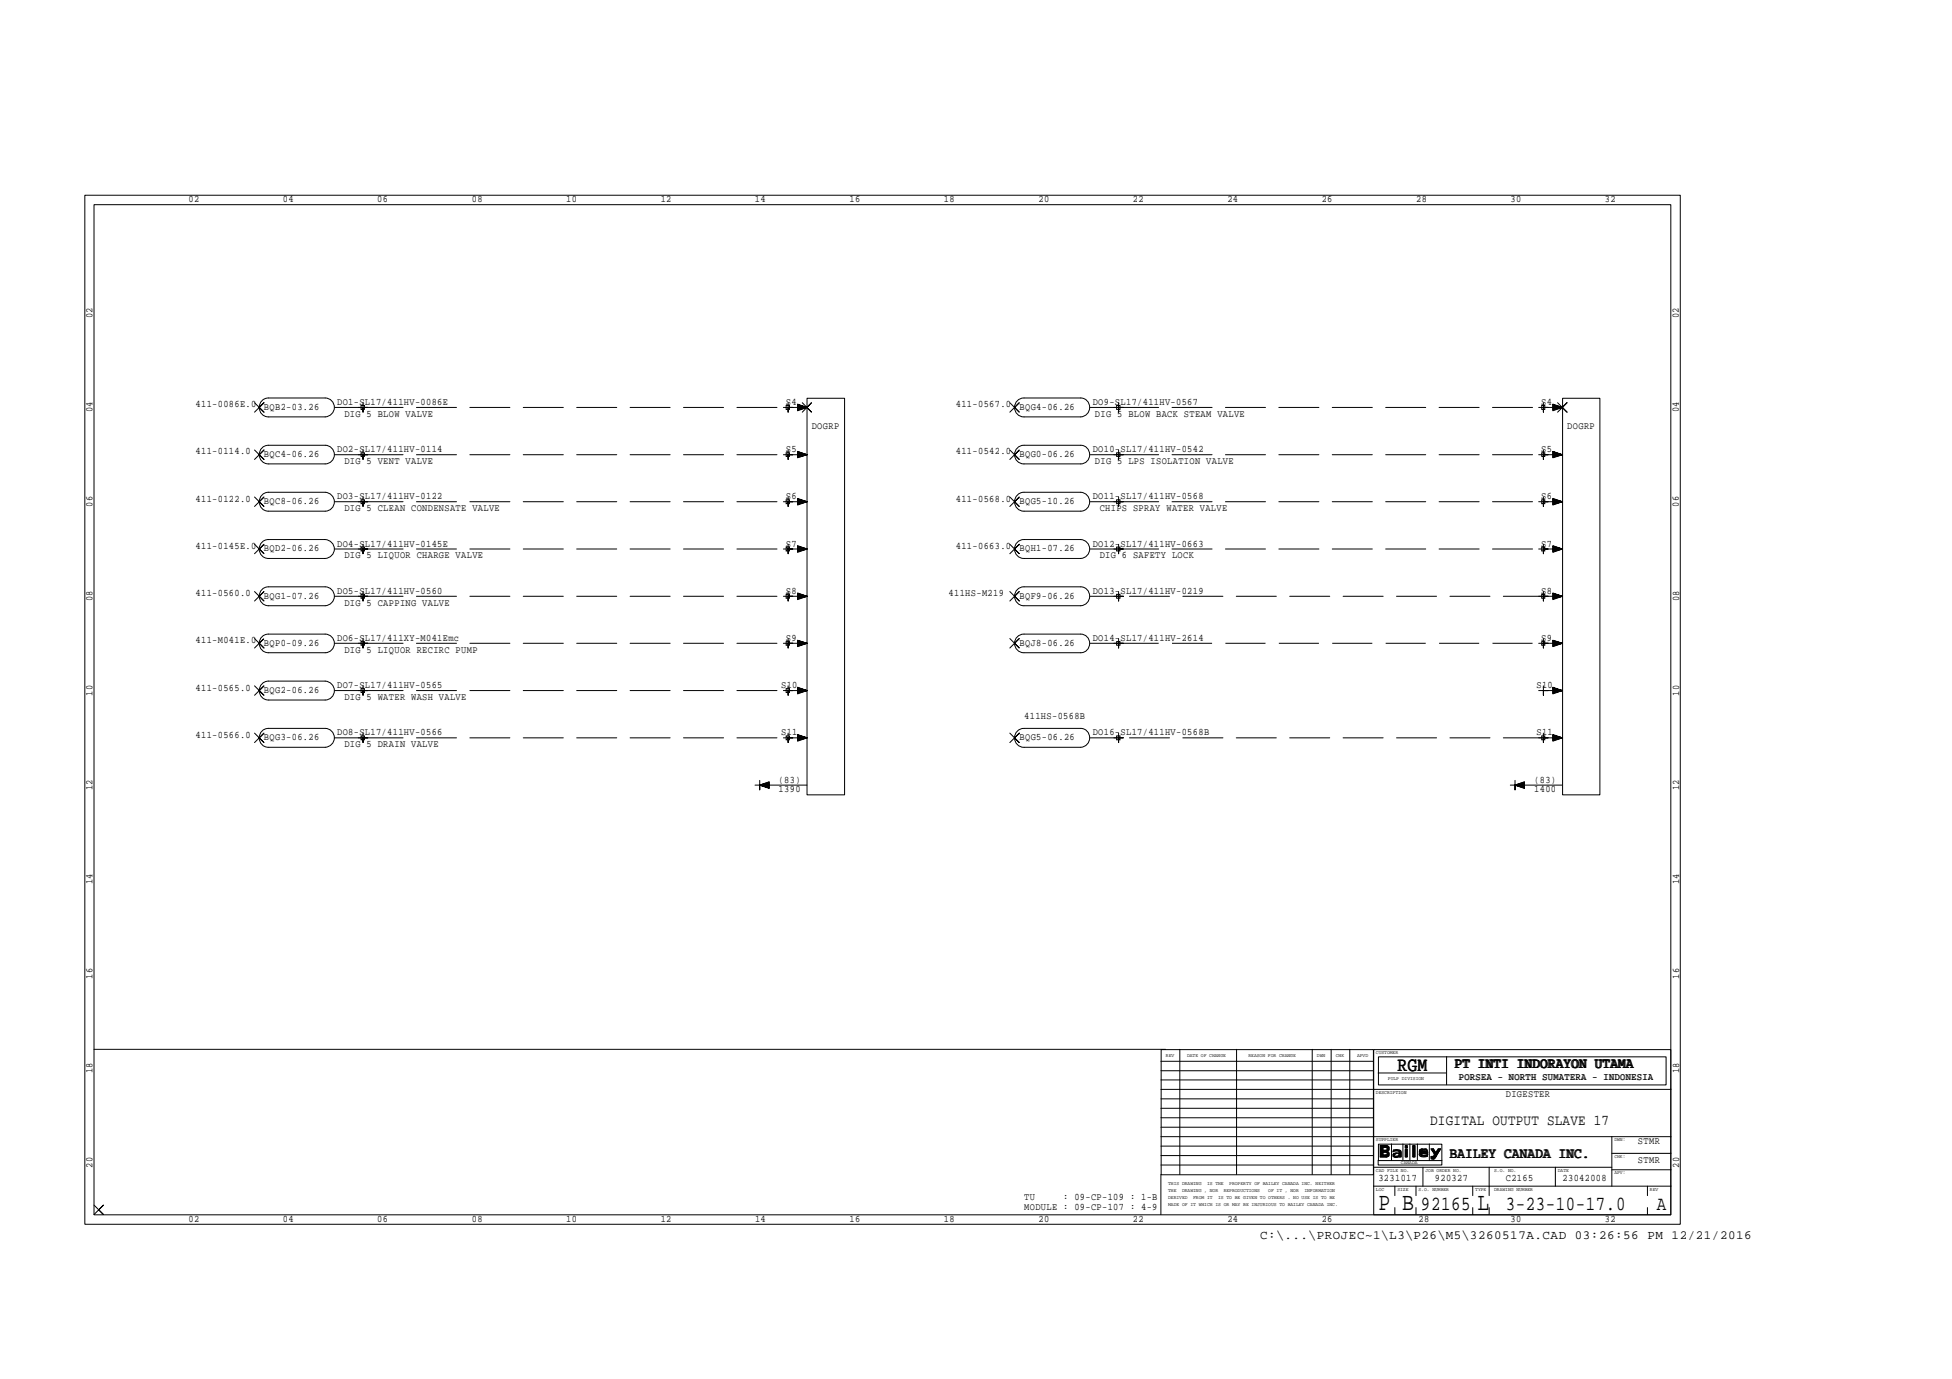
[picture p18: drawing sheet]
<svg xmlns="http://www.w3.org/2000/svg" width="297mm" height="210mm" viewBox="0 0 297 210" stroke-linecap="round" stroke-linejoin="round" font-family="sans-serif">
<defs><g id="words">
<g font-size="3.8">
<text x="209.8" y="184.1">P B</text>
<text x="224.8" y="184.1">L</text>
</g>
<g font-size="3">
<text x="212.6" y="163">RGM</text>
<text x="216.2" y="184.2">92165</text>
<text x="229.1" y="184.2">3-23-10-17.0</text>
<text x="252.1" y="184.2">A</text>
</g>
<g font-size="2.3">
<text x="221.4" y="162.6">PT INTI INDORAYON UTAMA</text>
<text x="217.6" y="171.2">DIGITAL OUTPUT SLAVE 17</text>
<text x="220.7" y="176.2">BAILEY CANADA INC.</text>
</g>
<text font-size="1.9" x="191.8" y="188.6">C:\...\PROJEC~1\L3\P26\M5\3260517A.CAD 03:26:56 PM 12/21/2016</text>
<g font-size="1.5">
<text x="28.7" y="30.7">02</text>
<text x="43" y="30.7">04</text>
<text x="57.4" y="30.7">06</text>
<text x="71.8" y="30.7">08</text>
<text x="86.1" y="30.7">10</text>
<text x="100.5" y="30.7">12</text>
<text x="114.9" y="30.7">14</text>
<text x="129.3" y="30.7">16</text>
<text x="143.6" y="30.7">18</text>
<text x="158" y="30.7">20</text>
<text x="172.4" y="30.7">22</text>
<text x="186.8" y="30.7">24</text>
<text x="201.1" y="30.7">26</text>
<text x="215.5" y="30.7">28</text>
<text x="229.9" y="30.7">30</text>
<text x="244.2" y="30.7">32</text>
<text x="14.1" y="48.4" transform="rotate(-90 14.1 48.4)">02</text>
<text x="255.5" y="48.4" transform="rotate(-90 255.5 48.4)">02</text>
<text x="14.1" y="62.7" transform="rotate(-90 14.1 62.7)">04</text>
<text x="29.8" y="62">411-0086E.0</text>
<text x="40.2" y="62.4">BQB2-03.26</text>
<text x="51.3" y="61.6">DO1-SL17/411HV-0086E</text>
<text x="52.4" y="63.5">DIG 5 BLOW VALVE</text>
<text x="119.6" y="61.6">S4</text>
<text x="123.5" y="65.2">DOGRP</text>
<text x="145.5" y="62">411-0567.0</text>
<text x="155.1" y="62.4">BQG4-06.26</text>
<text x="166.3" y="61.6">DO9-SL17/411HV-0567</text>
<text x="166.6" y="63.5">DIG 5 BLOW BACK STEAM VALVE</text>
<text x="234.5" y="61.6">S4</text>
<text x="238.5" y="65.2">DOGRP</text>
<text x="255.5" y="62.7" transform="rotate(-90 255.5 62.7)">04</text>
<text x="29.8" y="69.2">411-0114.0</text>
<text x="40.2" y="69.6">BQC4-06.26</text>
<text x="51.3" y="68.8">DO2-SL17/411HV-0114</text>
<text x="52.4" y="70.6">DIG 5 VENT VALVE</text>
<text x="119.6" y="68.8">S5</text>
<text x="145.5" y="69.2">411-0542.0</text>
<text x="155.1" y="69.6">BQG0-06.26</text>
<text x="166.3" y="68.8">DO10-SL17/411HV-0542</text>
<text x="166.6" y="70.6">DIG 5 LPS ISOLATION VALVE</text>
<text x="234.5" y="68.8">S5</text>
<text x="14.1" y="77.1" transform="rotate(-90 14.1 77.1)">06</text>
<text x="29.8" y="76.4">411-0122.0</text>
<text x="40.2" y="76.8">BQC8-06.26</text>
<text x="51.3" y="76">DO3-SL17/411HV-0122</text>
<text x="52.4" y="77.8">DIG 5 CLEAN CONDENSATE VALVE</text>
<text x="119.6" y="76">S6</text>
<text x="145.5" y="76.4">411-0568.0</text>
<text x="155.1" y="76.8">BQG5-10.26</text>
<text x="166.3" y="76">DO11-SL17/411HV-0568</text>
<text x="167.3" y="77.8">CHIPS SPRAY WATER VALVE</text>
<text x="234.5" y="76">S6</text>
<text x="255.5" y="77.1" transform="rotate(-90 255.5 77.1)">06</text>
<text x="29.8" y="83.6">411-0145E.0</text>
<text x="40.2" y="83.9">BQD2-06.26</text>
<text x="51.3" y="83.2">DO4-SL17/411HV-0145E</text>
<text x="119.6" y="83.2">S7</text>
<text x="145.5" y="83.6">411-0663.0</text>
<text x="155.1" y="83.9">BQH1-07.26</text>
<text x="166.3" y="83.2">DO12-SL17/411HV-0663</text>
<text x="234.5" y="83.2">S7</text>
<text x="52.4" y="85">DIG 5 LIQUOR CHARGE VALVE</text>
<text x="167.3" y="85">DIG 6 SAFETY LOCK</text>
<text x="14.1" y="91.5" transform="rotate(-90 14.1 91.5)">08</text>
<text x="29.8" y="90.8">411-0560.0</text>
<text x="40.2" y="91.1">BQG1-07.26</text>
<text x="51.3" y="90.4">DO5-SL17/411HV-0560</text>
<text x="52.4" y="92.2">DIG 5 CAPPING VALVE</text>
<text x="119.6" y="90.4">S8</text>
<text x="144.4" y="90.8">411HS-M219</text>
<text x="155.1" y="91.1">BQF9-06.26</text>
<text x="166.3" y="90.4">DO13-SL17/411HV-0219</text>
<text x="234.5" y="90.4">S8</text>
<text x="255.5" y="91.5" transform="rotate(-90 255.5 91.5)">08</text>
<text x="29.8" y="97.9">411-M041E.0</text>
<text x="40.2" y="98.3">BQP0-09.26</text>
<text x="51.3" y="97.6">DO6-SL17/411XY-M041Emc</text>
<text x="52.4" y="99.4">DIG 5 LIQUOR RECIRC PUMP</text>
<text x="119.6" y="97.6">S9</text>
<text x="155.1" y="98.3">BQJ8-06.26</text>
<text x="166.3" y="97.6">DO14-SL17/411HV-2614</text>
<text x="234.5" y="97.6">S9</text>
<text x="14.1" y="105.9" transform="rotate(-90 14.1 105.9)">10</text>
<text x="29.8" y="105.1">411-0565.0</text>
<text x="40.2" y="105.5">BQG2-06.26</text>
<text x="51.3" y="104.8">DO7-SL17/411HV-0565</text>
<text x="52.4" y="106.6">DIG 5 WATER WASH VALVE</text>
<text x="118.9" y="104.8">S10</text>
<text x="233.8" y="104.8">S10</text>
<text x="255.5" y="105.9" transform="rotate(-90 255.5 105.9)">10</text>
<text x="29.8" y="112.3">411-0566.0</text>
<text x="40.2" y="112.6">BQG3-06.26</text>
<text x="51.3" y="111.9">DO8-SL17/411HV-0566</text>
<text x="52.4" y="113.7">DIG 5 DRAIN VALVE</text>
<text x="118.9" y="111.9">S11</text>
<text x="155.1" y="112.6">BQG5-06.26</text>
<text x="155.9" y="109.4">411HS-0568B</text>
<text x="166.3" y="111.9">DO16-SL17/411HV-0568B</text>
<text x="233.8" y="111.9">S11</text>
<text x="118.5" y="119.1">(83)</text>
<text x="233.5" y="119.1">(83)</text>
<text x="14.1" y="120.2" transform="rotate(-90 14.1 120.2)">12</text>
<text x="118.5" y="120.6">1390</text>
<text x="233.5" y="120.6">1400</text>
<text x="255.5" y="120.2" transform="rotate(-90 255.5 120.2)">12</text>
<text x="14.1" y="134.6" transform="rotate(-90 14.1 134.6)">14</text>
<text x="255.5" y="134.6" transform="rotate(-90 255.5 134.6)">14</text>
<text x="14.1" y="149" transform="rotate(-90 14.1 149)">16</text>
<text x="255.5" y="149" transform="rotate(-90 255.5 149)">16</text>
<text x="14.1" y="163.4" transform="rotate(-90 14.1 163.4)">18</text>
<text x="222" y="164.4">PORSEA - NORTH SUMATERA - INDONESIA</text>
<text x="229.1" y="166.9">DIGESTER</text>
<text x="255.5" y="163.4" transform="rotate(-90 255.5 163.4)">18</text>
<text x="14.1" y="177.7" transform="rotate(-90 14.1 177.7)">20</text>
<text x="209.8" y="179.8">3231017</text>
<text x="218.4" y="179.8">920327</text>
<text x="229.1" y="179.8">C2165</text>
<text x="237.8" y="179.8">23042008</text>
<text x="249.3" y="177">STMR</text>
<text x="249.3" y="174.1">STMR</text>
<text x="255.5" y="177.7" transform="rotate(-90 255.5 177.7)">20</text>
<text x="28.7" y="186">02</text>
<text x="43.1" y="186">04</text>
<text x="57.4" y="186">06</text>
<text x="71.8" y="186">08</text>
<text x="86.1" y="186">10</text>
<text x="100.5" y="186">12</text>
<text x="114.9" y="186">14</text>
<text x="129.3" y="186">16</text>
<text x="143.6" y="186">18</text>
<text x="155.9" y="182.7">TU</text>
<text x="155.9" y="184.1">MODULE : 09-CP-107 : 4-9</text>
<text x="158" y="186">20</text>
<text x="161.8" y="182.7">: 09-CP-109 : 1-B</text>
<text x="172.4" y="186">22</text>
<text x="186.8" y="186">24</text>
<text x="201.1" y="186">26</text>
<text x="215.9" y="186">28</text>
<text x="229.9" y="186">30</text>
<text x="244.2" y="186">32</text>
</g>
<g font-size=".8">
<text x="177.4" y="160.8">REV</text>
<text x="180.6" y="160.8">DATE OF CHANGE</text>
<text x="190" y="160.8">REASON FOR CHANGE</text>
<text x="200.4" y="160.8">DWN</text>
<text x="203.3" y="160.8">CHK</text>
<text x="206.5" y="160.8">APVD</text>
<text x="209.4" y="160.4">CUSTOMER</text>
<text x="209.4" y="166.6">DESCRIPTION</text>
<text x="211.2" y="164.4">PULP DIVISION</text>
<text x="209.4" y="173.7">SUPPLIER</text>
<text x="245.7" y="173.7">DWN:</text>
<text x="209.4" y="178.4">CAD FILE NO.</text>
<text x="213.2" y="177.2">CANADA</text>
<text x="216.9" y="178.4">JOB ORDER NO.</text>
<text x="227.4" y="178.4">S.O. NO.</text>
<text x="237.1" y="178.4">DATE</text>
<text x="245.7" y="178.8">APV:</text>
<text x="245.7" y="176.3">CHK:</text>
<text x="177.8" y="183.6">MADE OF IT WHICH IS OR MAY BE INJURIOUS TO BAILEY CANADA INC.</text>
<text x="177.8" y="182.5">DERIVED</text>
<text x="177.8" y="181.4">THE</text>
<text x="177.8" y="180.3">THIS DRAWING</text>
<text x="179.9" y="181.4">DRAWING , NOR</text>
<text x="181.6" y="182.5">FROM IT</text>
<text x="183.7" y="180.3">IS THE</text>
<text x="185.4" y="182.5">IS TO BE GIVEN TO OTHERS . NO USE IS TO BE</text>
<text x="186.2" y="181.4">REPRODUCTIONS</text>
<text x="187.1" y="180.3">PROPERTY OF BAILEY CANADA INC. NEITHER</text>
<text x="193" y="181.4">OF IT , NOR</text>
<text x="198.5" y="181.4">INFORMATION</text>
<text x="209.4" y="181.3">LOC</text>
<text x="212.6" y="181.3">SIZE</text>
<text x="215.9" y="181.3">S.O. NUMBER</text>
<text x="224.5" y="181.3">TYPE</text>
<text x="227.4" y="181.3">DRAWING NUMBER</text>
<text x="251.1" y="181.3">REV</text>
</g>
</g></defs>
<path d="M170.2 97.9h64.7" fill="none" stroke="#000" stroke-width=".15" stroke-dasharray="6.1 2" stroke-linecap="butt"/>
<g fill="none" stroke="#000" stroke-width=".15">
<path d="M12.9 29.7h242.8v156.7h-242.8zM14.3 31.2h240v153.7h-240zM38.7 75.6l1.5 1.5-.7-.7 .7-.8-1.5 1.5M38.7 68.5l1.5 1.4-.7-.7 .7-.7-1.5 1.4M38.7 61.3l1.5 1.4-.7-.7 .7-.7-1.5 1.4M40 75.2l.8-.3h8.7a1.44 1.44 0 0 1 1.4 1.5 1.44 1.44 0 0 1-1.4 1.4h-8.6a1.44 1.44 0 0 1-1.4-1 1.44 1.44 0 0 1 .5-1.6zM40 68.1l.8-.3h8.7a1.42 1.42 0 0 1 1.4 1.4 1.42 1.42 0 0 1-1.4 1.4h-8.6a1.42 1.42 0 0 1-1.4-.9 1.42 1.42 0 0 1 .5-1.6zM40 60.9l.8-.3h8.7a1.44 1.44 0 0 1 1.4 1.4 1.44 1.44 0 0 1-1.4 1.5h-8.6a1.45 1.45 0 0 1-1.4-1 1.45 1.45 0 0 1 .5-1.6zM50.9 76.4h4.3M50.9 69.2h4.3M50.9 62h4.3M54.9 76.1h.6v.6h-.6z"/>
<path d="M54.9 68.9h.6v.6h-.6zM54.9 61.7h.6v.6h-.6zM55.2 75.6v1.5v-.7h.8h-1.5M55.2 68.5v1.4v-.7h.8h-1.5M55.2 61.3v1.4v-.7h.8h-1.5M119.6 61.7h.5v.6h-.5zM119.6 68.9h.5v.6h-.5zM119.6 76.1h.5v.6h-.5zM119.9 61.3v1.4v-.7h.7h-1.4M119.9 68.5v1.4v-.7h.7h-1.4M119.9 75.6v1.5v-.7h.7h-1.4M121.4 76.8l1.4-.4-1.4 .4"/>
<path d="M121.4 76.6l1.4-.2-1.4 .3M121.4 76.5l1.4-.1-1.4 .1M121.4 76.3l1.4 .1h-2.9M121.4 76.2l1.4 .2-1.4-.2M121.4 76l1.4 .4-1.4-.3M121.4 75.9l1.4 .5-1.4 .5v-1l1.4 .5M121.4 69.6l1.4-.4-1.4 .4M121.4 69.4l1.4-.2-1.4 .3M121.4 69.3l1.4-.1-1.4 .1M121.4 69.1l1.4 .1h-2.9M121.4 69l1.4 .2-1.4-.2M121.4 68.8l1.4 .4-1.4-.3"/>
<path d="M121.4 68.7l1.4 .5-1.4 .5v-1l1.4 .5M121.4 62.4l1.4-.4-1.4 .4M121.4 62.2l1.4-.2-1.4 .3M121.4 62.1l1.4-.1-1.4 .1M121.4 61.9l1.4 .1h-2.9M121.4 61.8l1.4 .2-1.4-.2M121.4 61.6l1.4 .4-1.4-.3M121.4 61.6l1.4 .4-1.4 .5v-1l1.4 .5M122.1 61.3l1.4 1.4-.7-.7 .7-.7-1.4 1.4M122.8 60.6h5.7v60.4h-5.7zM153.7 75.6l1.4 1.5-.7-.7 .7-.8-1.4 1.5M153.7 68.5l1.4 1.4-.7-.7 .7-.7-1.4 1.4"/>
<path d="M153.7 61.3l1.4 1.4-.7-.7 .7-.7-1.4 1.4M155 75.2l.8-.3h8.7a1.44 1.44 0 0 1 1.3 1.5 1.44 1.44 0 0 1-1.3 1.4h-8.7a1.44 1.44 0 0 1-1.3-1 1.44 1.44 0 0 1 .5-1.6zM155 68.1l.8-.3h8.7a1.42 1.42 0 0 1 1.3 1.4 1.42 1.42 0 0 1-1.3 1.4h-8.7a1.42 1.42 0 0 1-1.3-1 1.42 1.42 0 0 1 .5-1.5zM155 60.9l.8-.3h8.7a1.44 1.44 0 0 1 1.3 1.4 1.44 1.44 0 0 1-1.3 1.5h-8.7a1.44 1.44 0 0 1-1.4-1 1.44 1.44 0 0 1 .6-1.6zM165.9 76.4h4.3M165.9 69.2h4.3M165.9 62h4.3M169.9 76.1h.5v.6h-.5zM169.9 68.9h.5v.6h-.5zM169.9 61.7h.5v.6h-.5zM170.2 75.6v1.5v-.7h.7h-1.4M170.2 68.5v1.4v-.7h.7h-1.4"/>
<path d="M170.2 61.3v1.4v-.7h.7h-1.4M234.6 61.7h.5v.6h-.5zM234.6 68.9h.5v.6h-.5zM234.6 76.1h.5v.6h-.5zM234.9 61.3v1.4v-.7h.7h-1.5M234.9 68.5v1.4v-.7h.7h-1.5M234.9 75.6v1.5v-.7h.7h-1.5M236.3 76.8l1.4-.4-1.4 .4M236.3 76.6l1.4-.2-1.4 .3M236.3 76.5l1.4-.1-1.4 .1M236.3 76.3l1.4 .1h-2.8M236.3 76.2l1.4 .2-1.4-.2"/>
<path d="M236.3 76l1.4 .4-1.4-.3M236.3 75.9l1.4 .5-1.4 .5v-1l1.4 .5M236.3 69.6l1.4-.4-1.4 .4M236.3 69.4l1.4-.2-1.4 .3M236.3 69.3l1.4-.1-1.4 .1M236.3 69.1l1.4 .1h-2.8M236.3 69l1.4 .2-1.4-.2M236.3 68.8l1.4 .4-1.4-.3M236.3 68.7l1.4 .5-1.4 .5v-1l1.4 .5M236.3 62.4l1.4-.4-1.4 .4M236.3 62.2l1.4-.2-1.4 .3M236.3 62.1l1.4-.1-1.4 .1"/>
<path d="M236.3 61.9l1.4 .1h-2.8M236.3 61.8l1.4 .2-1.4-.2M236.3 61.6l1.4 .4-1.4-.3M236.3 61.6l1.4 .4-1.4 .5v-1l1.4 .5M237 61.3l1.5 1.4-.8-.7 .8-.7-1.5 1.4M237.8 60.6h5.7v60.4h-5.7zM38.7 97.2l1.5 1.4-.7-.7 .7-.7-1.5 1.4M38.7 90l1.5 1.5-.7-.7 .7-.8-1.5 1.5M38.7 82.8l1.5 1.5-.7-.7 .7-.8-1.5 1.5M40 96.8l.8-.3h8.7a1.42 1.42 0 0 1 1.4 1.4 1.42 1.42 0 0 1-1.4 1.5h-8.6a1.42 1.42 0 0 1-1.4-1 1.42 1.42 0 0 1 .5-1.6zM40 89.6l.8-.3h8.7a1.44 1.44 0 0 1 1.4 1.5 1.44 1.44 0 0 1-1.4 1.4h-8.6a1.45 1.45 0 0 1-1.4-1 1.45 1.45 0 0 1 .5-1.6zM40 82.4l.8-.3h8.7a1.44 1.44 0 0 1 1.4 1.5 1.44 1.44 0 0 1-1.4 1.4h-8.6a1.45 1.45 0 0 1-1.4-1 1.45 1.45 0 0 1 .5-1.6z"/>
<path d="M50.9 97.9h4.3M50.9 90.8h4.3M50.9 83.6h4.3M54.9 97.7h.6v.5h-.6zM54.9 90.5h.6v.6h-.6zM54.9 83.3h.6v.6h-.6zM55.2 97.2v1.4v-.7h.8h-1.5M55.2 90v1.5v-.7h.8h-1.5M55.2 82.8v1.5v-.7h.8h-1.5M119.6 83.3h.5v.6h-.5zM119.6 90.5h.5v.6h-.5zM119.6 97.7h.5v.5h-.5z"/>
<path d="M119.9 82.8v1.5v-.7h.7h-1.4M119.9 90v1.5v-.7h.7h-1.4M119.9 97.2v1.4v-.7h.7h-1.4M121.4 98.3l1.4-.4-1.4 .5M121.4 98.2l1.4-.3-1.4 .3M121.4 98l1.4-.1-1.4 .2M121.4 97.9h1.4h-2.9M121.4 97.7l1.4 .2-1.4-.1M121.4 97.6l1.4 .3-1.4-.2M121.4 97.5l1.4 .4-1.4 .5v-.9l1.4 .4M121.4 91.1l1.4-.3-1.4 .4M121.4 91l1.4-.2-1.4 .3"/>
<path d="M121.4 90.8h1.4l-1.4 .1M121.4 90.7l1.4 .1h-2.9M121.4 90.6l1.4 .2-1.4-.2M121.4 90.4l1.4 .4-1.4-.3M121.4 90.3l1.4 .5-1.4 .5v-1l1.4 .5M121.4 83.9l1.4-.3-1.4 .4M121.4 83.8l1.4-.2-1.4 .3M121.4 83.7l1.4-.1-1.4 .1M121.4 83.5l1.4 .1h-2.9M121.4 83.4l1.4 .2-1.4-.2M121.4 83.2l1.4 .4-1.4-.3M121.4 83.1l1.4 .5-1.4 .5v-1l1.4 .5"/>
<path d="M153.7 97.2l1.4 1.4-.7-.7 .7-.7-1.4 1.4M153.7 90l1.4 1.5-.7-.7 .7-.8-1.4 1.5M153.7 82.8l1.4 1.5-.7-.7 .7-.8-1.4 1.5M155 96.8l.8-.3h8.7a1.42 1.42 0 0 1 1.3 1.4 1.42 1.42 0 0 1-1.3 1.5h-8.7a1.42 1.42 0 0 1-1.3-1 1.42 1.42 0 0 1 .5-1.6zM155 89.6l.8-.3h8.7a1.44 1.44 0 0 1 1.3 1.5 1.44 1.44 0 0 1-1.3 1.4h-8.7a1.45 1.45 0 0 1-1.3-1 1.45 1.45 0 0 1 .5-1.6zM155 82.4l.8-.3h8.7a1.44 1.44 0 0 1 1.3 1.5 1.44 1.44 0 0 1-1.3 1.4h-8.7a1.44 1.44 0 0 1-1.4-1 1.44 1.44 0 0 1 .6-1.6zM165.9 97.9h4.3M165.9 90.8h4.3M165.9 83.6h4.3M169.9 97.7h.5v.5h-.5zM169.9 90.5h.5v.6h-.5zM169.9 83.3h.5v.6h-.5z"/>
<path d="M170.2 97.2v1.4v-.7h.7h-1.4M170.2 90v1.5v-.7h.7h-1.4M170.2 82.8v1.5v-.7h.7h-1.4M234.6 83.3h.5v.6h-.5zM234.6 90.5h.5v.6h-.5zM234.6 97.7h.5v.5h-.5zM234.9 82.8v1.5v-.7h.7h-1.5M234.9 90v1.5v-.7h.7h-1.5M234.9 97.2v1.4v-.7h.7h-1.5M236.3 98.3l1.4-.4-1.4 .5M236.3 98.2l1.4-.3-1.4 .3M236.3 98l1.4-.1-1.4 .2"/>
<path d="M236.3 97.9h1.4h-2.8M236.3 97.7l1.4 .2-1.4-.1M236.3 97.6l1.4 .3-1.4-.2M236.3 97.5l1.4 .4-1.4 .5v-.9l1.4 .4M236.3 91.1l1.4-.3-1.4 .4M236.3 91l1.4-.2-1.4 .3M236.3 90.8h1.4l-1.4 .1M236.3 90.7l1.4 .1h-2.8M236.3 90.6l1.4 .2-1.4-.2M236.3 90.4l1.4 .4-1.4-.3M236.3 90.3l1.4 .5-1.4 .5v-1l1.4 .5M236.3 83.9l1.4-.3-1.4 .4"/>
<path d="M236.3 83.8l1.4-.2-1.4 .3M236.3 83.7l1.4-.1-1.4 .1M236.3 83.5l1.4 .1h-2.8M236.3 83.4l1.4 .2-1.4-.2M236.3 83.2l1.4 .4-1.4-.3M236.3 83.1l1.4 .5-1.4 .5v-1l1.4 .5M38.7 111.6l1.5 1.4-.7-.7 .7-.7-1.5 1.4M38.7 104.4l1.5 1.4-.7-.7 .7-.7-1.5 1.4M40 111.1l.8-.2h8.7a1.44 1.44 0 0 1 1.4 1.4 1.44 1.44 0 0 1-1.4 1.4h-8.6a1.45 1.45 0 0 1-1.4-.9 1.45 1.45 0 0 1 .5-1.7zM40 104l.8-.3h8.7a1.44 1.44 0 0 1 1.4 1.4 1.44 1.44 0 0 1-1.4 1.5h-8.6a1.44 1.44 0 0 1-1.4-1 1.44 1.44 0 0 1 .5-1.6zM50.9 112.3h4.3M50.9 105.1h4.3"/>
<path d="M54.9 112h.6v.6h-.6zM54.9 104.8h.6v.6h-.6zM55.2 111.6v1.4v-.7h.8h-1.5M55.2 104.4v1.4v-.7h.8h-1.5M115.6 119.5l1.4 .5v-1l-1.4 .5 1.4 .4M115.6 118.8v1.4v-.7h.7h-1.4M117 119l-1.4 .5 1.4-.4M117 119.2l-1.4 .3 1.4-.2M117 119.3l-1.4 .2 1.4-.1M117 119.6l-1.4-.1 1.4 .2M117 119.8l-1.4-.3 1.4 .3M119.6 104.8h.5v.6h-.5z"/>
<path d="M119.6 112h.5v.6h-.5zM119.9 104.4v1.4v-.7h.7h-1.4M119.9 111.6v1.4v-.7h.7h-1.4M121.4 112.6l1.4-.3-1.4 .4M121.4 112.5l1.4-.2-1.4 .3M121.4 112.4l1.4-.1-1.4 .1M121.4 112.2l1.4 .1h-2.9M121.4 112.1l1.4 .2-1.4-.1M121.4 111.9l1.4 .4-1.4-.3M121.4 111.9l1.4 .4-1.4 .5v-1l1.4 .5M121.4 105.5l1.4-.4-1.4 .4M121.4 105.3l1.4-.2-1.4 .3"/>
<path d="M121.4 105.2l1.4-.1-1.4 .2M121.4 105l1.4 .1h-2.9M121.4 104.9l1.4 .2-1.4-.1M121.4 104.8l1.4 .3-1.4-.3M121.4 104.7l1.4 .4-1.4 .5v-1l1.4 .5M122.8 119.5h-7.2h1.4M153.7 111.6l1.4 1.4-.7-.7 .7-.7-1.4 1.4M155 111.1l.8-.2h8.7a1.44 1.44 0 0 1 1.3 1.4 1.44 1.44 0 0 1-1.3 1.4h-8.7a1.44 1.44 0 0 1-1.4-.9 1.44 1.44 0 0 1 .6-1.7zM165.9 112.3h4.3M169.9 112h.5v.6h-.5zM170.2 111.6v1.4v-.7h.7h-1.4M230.5 119.5l1.5 .5v-1l-1.5 .5 1.5 .4"/>
<path d="M230.5 118.8v1.4v-.7h.8h-1.5M232 119l-1.5 .5 1.5-.4M232 119.2l-1.5 .3 1.5-.2M232 119.3l-1.5 .2 1.5-.1M232 119.6l-1.5-.1 1.5 .2M232 119.8l-1.5-.3 1.5 .3M234.6 112h.5v.6h-.5zM234.9 104.4v1.4v-.7h.7h-1.5M234.9 111.6v1.4v-.7h.7h-1.5M236.3 112.6l1.4-.3-1.4 .4M236.3 112.5l1.4-.2-1.4 .3M236.3 112.4l1.4-.1-1.4 .1"/>
<path d="M236.3 112.2l1.4 .1h-2.8M236.3 112.1l1.4 .2-1.4-.1M236.3 111.9l1.4 .4-1.4-.3M236.3 111.9l1.4 .4-1.4 .5v-1l1.4 .5M236.3 105.5l1.4-.4-1.4 .4M236.3 105.3l1.4-.2-1.4 .3M236.3 105.2l1.4-.1-1.4 .2M236.3 105l1.4 .1h-2.8M236.3 104.9l1.4 .2-1.4-.1M236.3 104.8l1.4 .3-1.4-.3M236.3 104.7l1.4 .4-1.4 .5v-1l1.4 .5M237.7 119.5h-7.2h1.5"/>
<path d="M14.3 159.7h163.1M176.7 159.8h32.3v19h-32.3zM179.5 159.7v19.1M188.2 159.7v19.1M199.7 159.7v19.1M202.6 159.7v19.1M205.4 159.7v19.1M209 159.8h45.3v25.1h-45.3zM176.7 178.8v6.1M176.7 177.3h32.3M176.7 175.9h32.3M176.7 174.5h32.3"/>
<path d="M176.7 173h77.6M176.7 171.6h32.3M176.7 170.1h32.3M176.7 168.7h32.3M176.7 167.3h32.3M176.7 165.8h77.6M176.7 164.4h32.3M176.7 163h32.3M176.7 161.5h32.3M209 177.7h36.3M209.7 176.6v.7h9.7v-.7M209.7 163.3h10.4"/>
<path d="M209.8 160.9h43.7v4.2h-43.7zM209.8 174.2h9.6v2.5h-9.6zM210.1 174.4v1.7M210.2 174.4v1.7M210.3 174.4v1.7M210.4 174.4v1.7M210.5 174.4v.3M210.5 175.1v.3M210.5 175.8v.3M210.6 174.4v.3M210.6 175.1v.3M210.6 175.8v.3"/>
<path d="M210.7 174.4v.3M210.7 175.1v.3M210.7 175.8v.3M210.8 174.4v.3M210.8 175.1v.3M210.8 175.8v.3M210.9 174.4v.3M210.9 174.7h-.5v.4h.5v.3M210.9 175.4l.2 .2-.1 .2h-.1v.3M210.9 174.7l.2 .2-.1 .1-.1 .1v.3M211 175.3a.43 .43 0 0 1 .4 .4 .43 .43 0 0 1-.5 .4v-.3h-.5v-.4h.5M211 174.4a.45 .45 0 0 1 .4 .5 .45 .45 0 0 1-.5 .4"/>
<path d="M211 174.4h-1v1.7h1v-.3M211 174.4v.3M211 175.1v.3M211.1 174.4v.4M211.1 175v.5M211.1 175.8v.3M211.2 174.5v.7M211.2 175.3v.7M211.3 174.5v.7M211.3 175.4v.6M211.4 174.6v.4M211.4 175.5v.4"/>
<path d="M211.7 174.1v2.5M212 176l.2 .2 .3-.1M212 176v-.2l.2-.2v.4M212 175.3v-.3v.3M212 175.6v.4M212.1 175v.3M212.1 175.6v.4M212.2 175v.2M212.3 175v.2M212.3 175.6v.1M212.3 176v.1M212.3 175.5l-.1 .3 .1 .3"/>
<path d="M212.4 175v.2M212.4 175.5v.2M212.4 176v.1M212.5 175v.1M212.5 175.5v.1M212.5 176v.1M212.5 175v.2M212.6 176.1v-.1l.1 .1M212.6 175v.2M212.6 175.5v.1M212.7 175v.2M212.7 175.5v.1"/>
<path d="M212.8 175v.2M212.8 175.5v.1M212.8 175.9v.2M212.8 175.9v.1M212.9 175.9l-.6 .1M212.9 176.1l-.4 .1M212.9 175v.3M212.9 175.3l-.1 .6M212.9 175.3l-.4-.1-.5 .1M212.9 175.1l.2 .2M213 175v.3M213 175.4v.7"/>
<path d="M213 175v1.1M213.1 175.1v1M213.2 175.2v.9M213.2 175.3v.8h-.3v-.3M213.5 174.1v2.5M213.8 174.4h.4v.4h-.4zM213.8 175h.4v1.1h-.4zM213.9 174.4v.4M213.9 175v1.1M214 174.4v.4M214 175v1.1M214.1 174.4v.4"/>
<path d="M214.1 175v1.1M214.5 174.1v2.5M215 174.4h.3v1.7h-.3zM215 174.4v1.7M215.1 174.4v1.7M215.2 174.4v1.7M215.3 174.4v1.7M215.7 174.1v2.5M215.9 175.7l.3 .3M216.1 175v.8M216.1 175l.4-.1v.1M216.1 175l-.1 .7"/>
<path d="M216.1 175v.9M216.2 175.5a.48 .48 0 0 0 .7 .4M216.2 176l.5 .1 .5-.1M216.2 175v1M216.2 175.1v.2M216.3 175.3h.7v.3M216.3 174.9v1.1M216.3 174.9v.2M216.3 175.3v.3M216.3 175.7v.3M216.4 175.2l.2-.1 .3 .1M216.4 174.9v.1"/>
<path d="M216.4 175.3v.3M216.4 175.8v.2M216.5 175.3v.3M216.5 175.8v.2M216.5 174.9v.1M216.5 177.7v2.9M216.6 174.9v.1M216.6 175.3v.3M216.6 175.8v.2M216.7 174.9v.1M216.7 175.3v.3M216.8 174.9v.1"/>
<path d="M216.8 175.3v.3M216.8 175.8v.2M216.8 175v-.1l.3 .1v.6M216.9 174.9v.2M216.9 175.3v.3M216.9 175.8v.2M217 174.9v.3M217 175.8v.2M217 175l.1 .3M217 174.9v.7M217.1 175.8v.2M217.2 175v.6"/>
<path d="M217.3 175.3v.3h-1M217.3 175.7l-.1 .3v-.2M217.3 175.7l-.6 .2v.1M217.5 174.1v2.5M217.8 176.1h.4M217.8 174.9v.1M217.8 176v.4M217.9 174.9v.2M217.9 176v.4M218 174.9v.4M218 176v.4M218.1 176h-.3v.1"/>
<path d="M218.1 176v.4h-.3v-.3M218.1 174.9v.4M218.1 174.9v.6M218.1 176v.4M218.1 174.9h-.3l.7 1.1M218.1 174.9l.4 .6M218.2 175.8l-.1 .2M218.2 175v.6M218.2 176v.4M218.3 175.1v.6M218.3 175.8v.5M218.4 175.3v1"/>
<path d="M218.5 176l-.1 .2-.3 .3M218.5 175.5v.6M218.6 175.4v.6M218.6 175.3v.5M218.7 175.1v.6M218.8 175v.6M218.9 174.9v.6M218.9 174.9l-.4 .6M218.9 174.9h.3M218.9 174.9v.4M219 174.9v.4M219.1 174.9v.2"/>
<path d="M219.2 174.9v.1M219.2 174.9l-.8 1.3v-.9M219.2 174.9l-.7 1.1M220.1 160.8v4.3M226.6 177.7v4.3M236.7 177.7v2.9M245.3 178.1h9M245.3 175.6h9M245.3 173v7.6M14.3 183.4l1.4 1.5-.7-.8 .7-.7-1.4 1.5M209 180.6h45.3M212.3 180.6v1.4"/>
<path d="M212.3 183.8v1.1M215.5 180.6v1.4M215.5 183.8v1.1M224.1 180.6v1.4M224.1 183.8v1.1M226.6 183.8v1.1M250.7 180.6v1.4M250.7 183.8v1.1"/>
</g>
<g fill="none" stroke="#000" stroke-width=".15" stroke-dasharray="6.1 2">
<path d="M55.2 76.4h64.7M55.2 69.2h64.7M55.2 62h64.7M170.2 76.4h64.7M170.2 69.2h64.7M170.2 62h64.7M55.2 97.9h64.7M55.2 90.8h64.7M55.2 83.6h64.7M170.2 83.6h64.7M234.9 90.8h-64.7M55.2 112.3h64.7"/>
<path d="M55.2 105.1h64.7M234.9 112.3h-64.7"/>
</g>
<use href="#words"/>
</svg>
